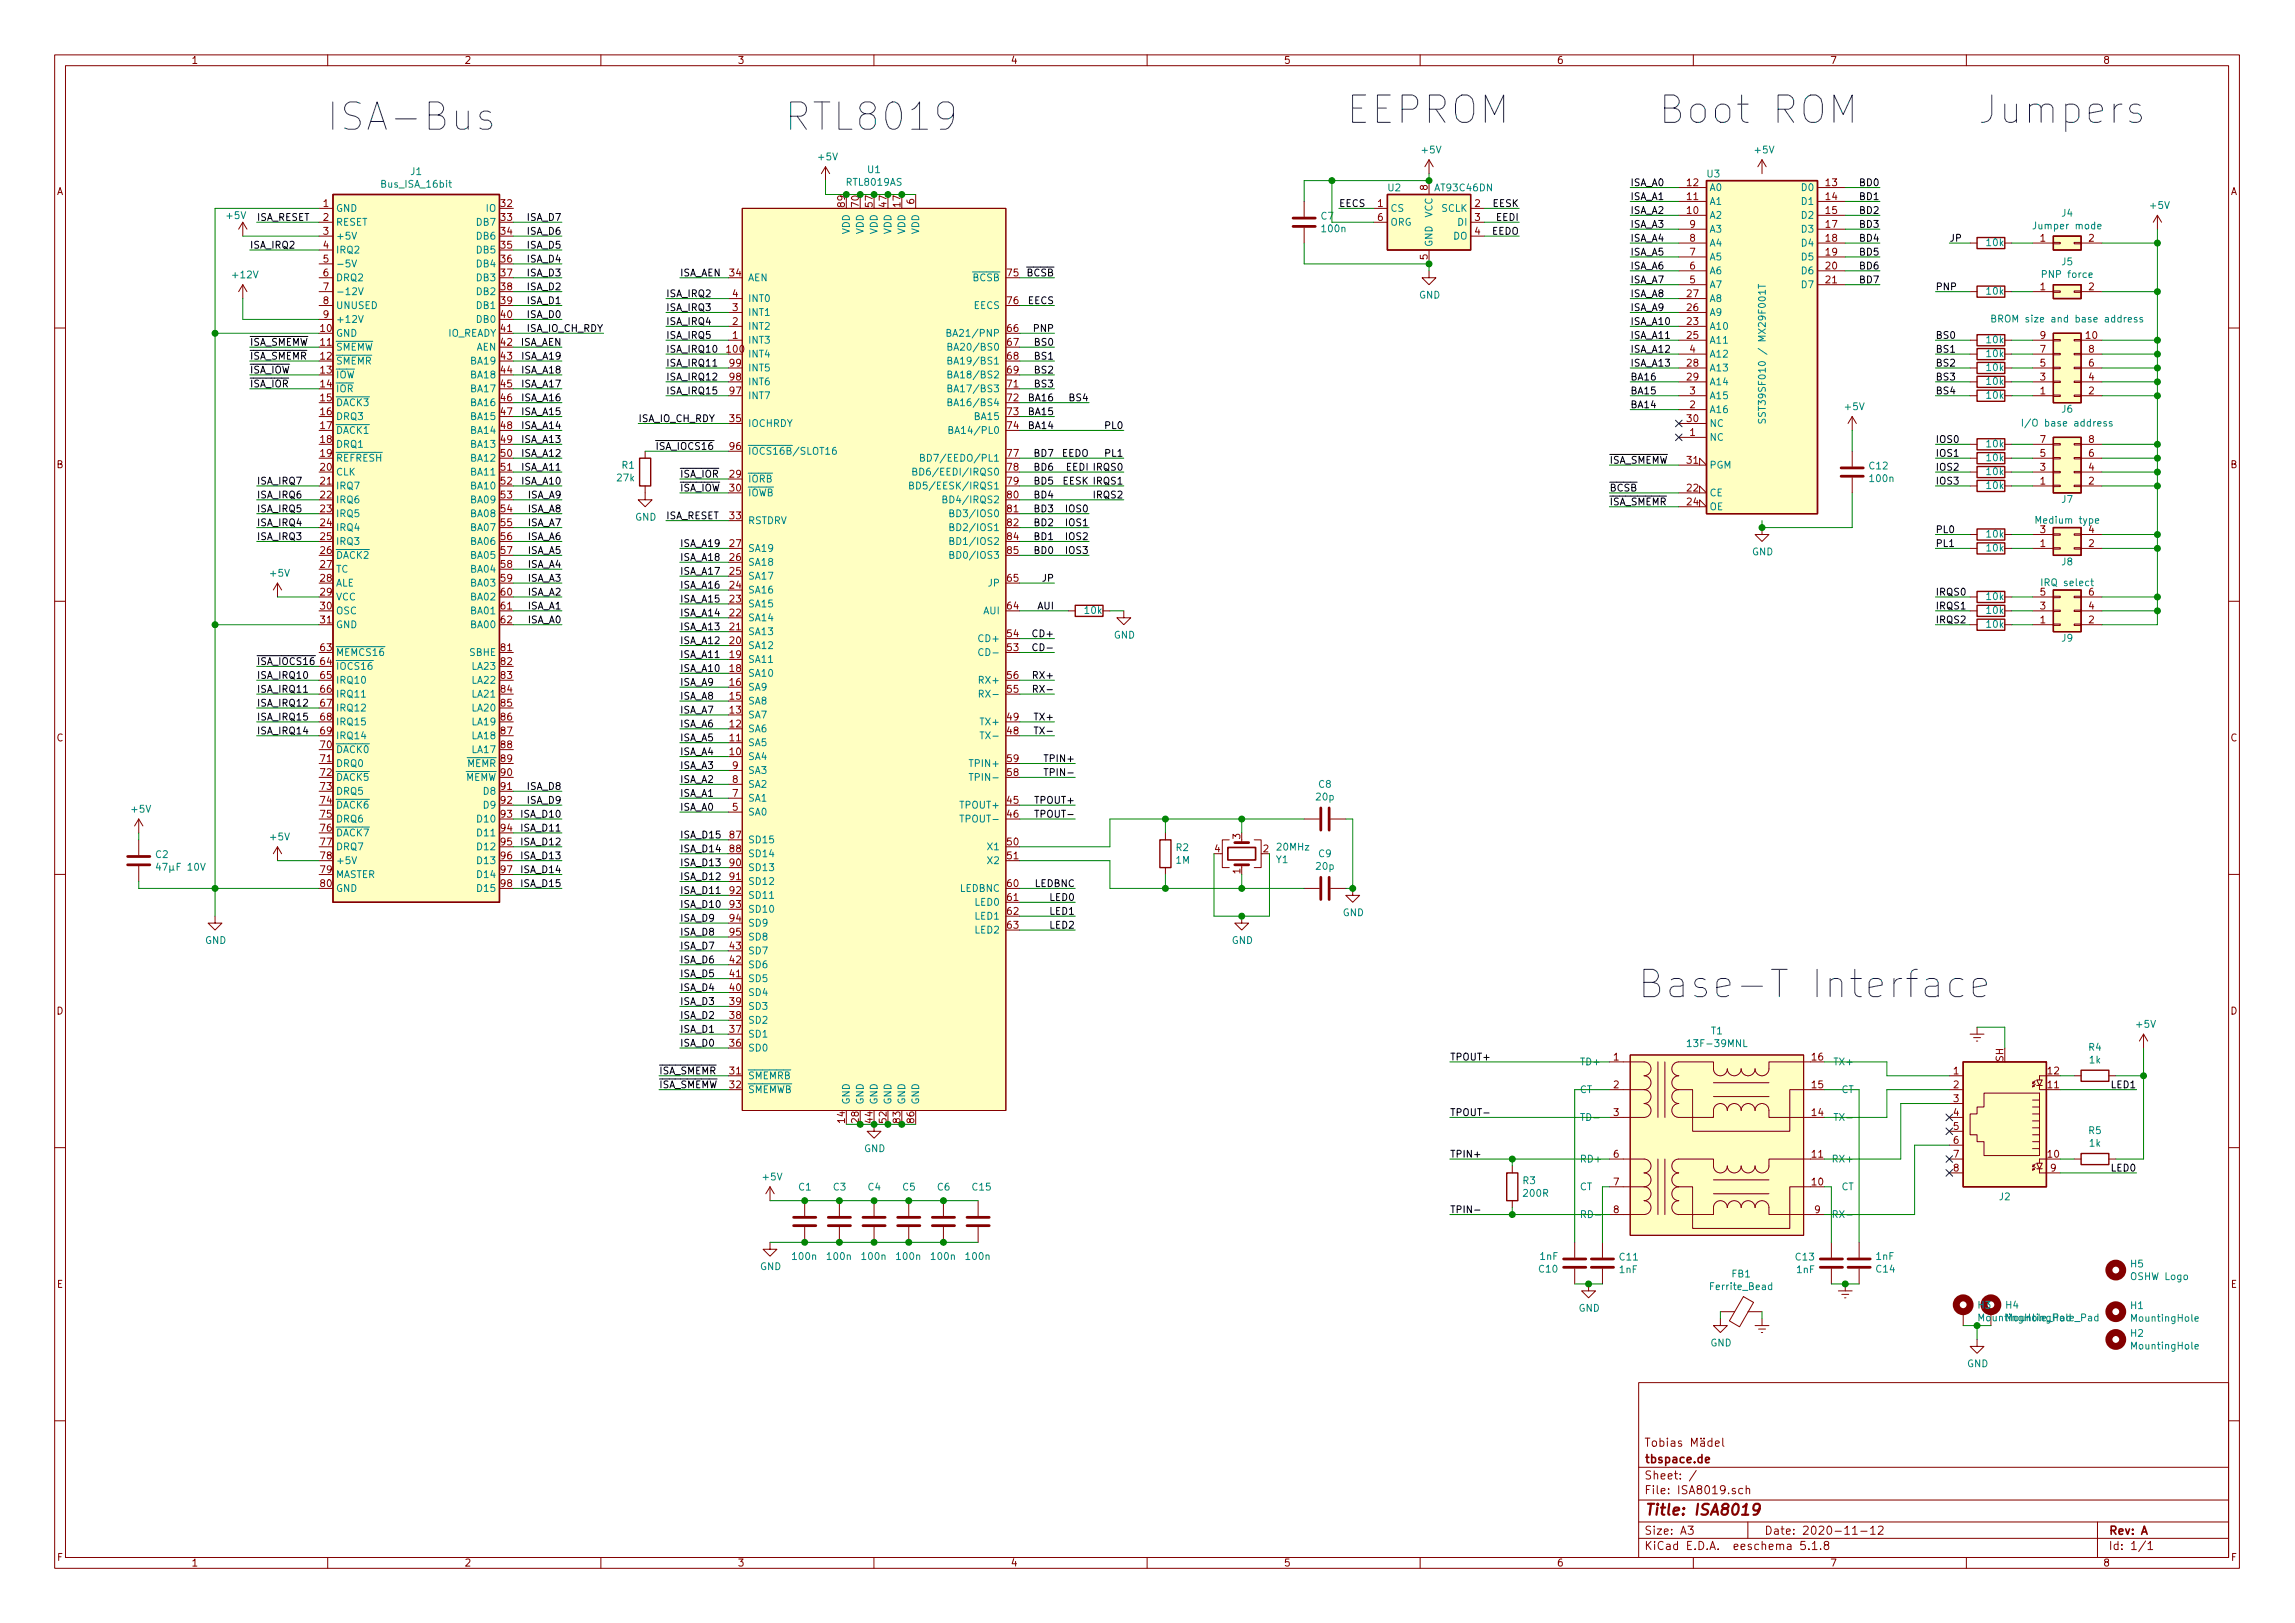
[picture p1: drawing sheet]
<svg xmlns="http://www.w3.org/2000/svg" width="420mm" height="297mm" viewBox="0 0 420 297" stroke-linecap="round" stroke-linejoin="round" font-family="sans-serif">
<defs><g id="words">
<g font-size="7" fill="#0000c2">
<text x="59.7" y="23.9">ISA-Bus</text>
<text x="143.5" y="23.9">RTL8019</text>
<text x="246.4" y="22.6">EEPROM</text>
<text x="303.5" y="22.6">Boot ROM</text>
<text x="361.9" y="22.6">Jumpers</text>
<text x="299.7" y="182.7">Base-T Interface</text>
</g>
<text font-size="2.8" fill="#840000" x="301" y="277.3">Title: ISA8019</text>
<g font-size="2.1" fill="#840000">
<text x="301" y="267.8">tbspace.de</text>
<text x="301" y="264.8">Tobias Mädel</text>
<text x="301" y="273.5">File: ISA8019.sch</text>
<text x="301" y="270.8">Sheet: /</text>
<text x="301" y="280.9">Size: A3</text>
<text x="323" y="280.9">Date: 2020-11-12</text>
<text x="386" y="280.9">Rev: A</text>
<text x="301" y="283.7">KiCad E.D.A. eeschema 5.1.8</text>
<text x="386" y="283.7">Id: 1/1</text>
</g>
<g font-size="1.8" fill="#840000">
<text x="35" y="11.7">1</text>
<text x="85" y="11.7">2</text>
<text x="135" y="11.7">3</text>
<text x="185" y="11.7">4</text>
<text x="235" y="11.7">5</text>
<text x="285" y="11.7">6</text>
<text x="335" y="11.7">7</text>
<text x="385" y="11.7">8</text>
<text x="10.4" y="35.7">A</text>
<text x="261.4" y="34.8" transform="rotate(-90 261.4 34.8)">8</text>
<text x="308.9" y="34.1">12</text>
<text x="334.3" y="34.1">13</text>
<text x="408.4" y="35.7">A</text>
<text x="59.2" y="37.9">1</text>
<text x="59.2" y="40.4">2</text>
<text x="91.7" y="37.9">32</text>
<text x="91.7" y="40.4">33</text>
<text x="154.7" y="37.8" transform="rotate(-90 154.7 37.8)">89</text>
<text x="157.2" y="37.8" transform="rotate(-90 157.2 37.8)">70</text>
<text x="159.8" y="37.8" transform="rotate(-90 159.8 37.8)">57</text>
<text x="162.3" y="37.8" transform="rotate(-90 162.3 37.8)">47</text>
<text x="164.8" y="37.8" transform="rotate(-90 164.8 37.8)">17</text>
<text x="167.4" y="37.3" transform="rotate(-90 167.4 37.3)">6</text>
<text x="252.2" y="37.9">1</text>
<text x="252.2" y="40.4">6</text>
<text x="270" y="37.9">2</text>
<text x="270" y="40.4">3</text>
<text x="308.9" y="39.2">10</text>
<text x="308.9" y="36.6">11</text>
<text x="309.4" y="41.7">9</text>
<text x="334.3" y="36.6">14</text>
<text x="334.3" y="39.2">15</text>
<text x="334.3" y="41.7">17</text>
<text x="59.2" y="43">3</text>
<text x="59.2" y="45.5">4</text>
<text x="91.7" y="43">34</text>
<text x="91.7" y="45.5">35</text>
<text x="261.4" y="47.5" transform="rotate(-90 261.4 47.5)">5</text>
<text x="270" y="43">4</text>
<text x="309.4" y="46.8">7</text>
<text x="309.4" y="44.2">8</text>
<text x="334.3" y="44.2">18</text>
<text x="334.3" y="46.8">19</text>
<text x="373.5" y="44.2">1</text>
<text x="382.4" y="44.2">2</text>
<text x="59.2" y="48">5</text>
<text x="59.2" y="50.6">6</text>
<text x="59.2" y="53.1">7</text>
<text x="91.7" y="48">36</text>
<text x="91.7" y="50.6">37</text>
<text x="91.7" y="53.1">38</text>
<text x="133.7" y="50.6">34</text>
<text x="184.5" y="50.6">75</text>
<text x="309.4" y="51.9">5</text>
<text x="309.4" y="49.3">6</text>
<text x="334.3" y="49.3">20</text>
<text x="334.3" y="51.9">21</text>
<text x="373.5" y="53.1">1</text>
<text x="382.4" y="53.1">2</text>
<text x="59.2" y="55.7">8</text>
<text x="59.2" y="58.2">9</text>
<text x="91.7" y="55.7">39</text>
<text x="91.7" y="58.2">40</text>
<text x="134.1" y="59.5">2</text>
<text x="134.1" y="56.9">3</text>
<text x="134.1" y="54.4">4</text>
<text x="184.5" y="55.7">76</text>
<text x="308.9" y="59.5">23</text>
<text x="308.9" y="56.9">26</text>
<text x="308.9" y="54.4">27</text>
<text x="58.7" y="60.7">10</text>
<text x="58.7" y="63.3">11</text>
<text x="58.7" y="65.8">12</text>
<text x="91.7" y="60.7">41</text>
<text x="91.7" y="63.3">42</text>
<text x="91.7" y="65.8">43</text>
<text x="133.1" y="64.6">100</text>
<text x="134.1" y="62">1</text>
<text x="184.5" y="60.7">66</text>
<text x="184.5" y="63.3">67</text>
<text x="184.5" y="65.8">68</text>
<text x="308.9" y="62">25</text>
<text x="309.4" y="64.6">4</text>
<text x="373.5" y="64.6">7</text>
<text x="373.5" y="62">9</text>
<text x="381.9" y="62">10</text>
<text x="382.4" y="64.6">8</text>
<text x="58.7" y="68.4">13</text>
<text x="58.7" y="70.9">14</text>
<text x="91.7" y="68.4">44</text>
<text x="91.7" y="70.9">45</text>
<text x="133.7" y="69.6">98</text>
<text x="133.7" y="67.1">99</text>
<text x="184.5" y="68.4">69</text>
<text x="184.5" y="70.9">71</text>
<text x="308.9" y="67.1">28</text>
<text x="308.9" y="69.6">29</text>
<text x="373.5" y="69.6">3</text>
<text x="373.5" y="67.1">5</text>
<text x="382.4" y="69.6">4</text>
<text x="382.4" y="67.1">6</text>
<text x="58.7" y="73.4">15</text>
<text x="58.7" y="76">16</text>
<text x="91.7" y="73.4">46</text>
<text x="91.7" y="76">47</text>
<text x="133.7" y="77.3">35</text>
<text x="133.7" y="72.2">97</text>
<text x="184.5" y="73.4">72</text>
<text x="184.5" y="76">73</text>
<text x="308.9" y="77.3">30</text>
<text x="309.4" y="74.7">2</text>
<text x="309.4" y="72.2">3</text>
<text x="373.5" y="72.2">1</text>
<text x="382.4" y="72.2">2</text>
<text x="58.7" y="78.5">17</text>
<text x="58.7" y="81.1">18</text>
<text x="58.7" y="83.6">19</text>
<text x="91.7" y="78.5">48</text>
<text x="91.7" y="81.1">49</text>
<text x="91.7" y="83.6">50</text>
<text x="133.7" y="82.3">96</text>
<text x="184.5" y="78.5">74</text>
<text x="184.5" y="83.6">77</text>
<text x="309.4" y="79.8">1</text>
<text x="373.5" y="83.6">5</text>
<text x="373.5" y="81.1">7</text>
<text x="382.4" y="83.6">6</text>
<text x="382.4" y="81.1">8</text>
<text x="10.4" y="85.7">B</text>
<text x="58.7" y="86.1">20</text>
<text x="58.7" y="88.7">21</text>
<text x="91.7" y="86.1">51</text>
<text x="91.7" y="88.7">52</text>
<text x="133.7" y="87.4">29</text>
<text x="133.7" y="90">30</text>
<text x="184.5" y="86.1">78</text>
<text x="184.5" y="88.7">79</text>
<text x="308.9" y="90">22</text>
<text x="308.9" y="84.9">31</text>
<text x="373.5" y="88.7">1</text>
<text x="373.5" y="86.1">3</text>
<text x="382.4" y="88.7">2</text>
<text x="382.4" y="86.1">4</text>
<text x="408.4" y="85.7">B</text>
<text x="58.7" y="91.2">22</text>
<text x="58.7" y="93.8">23</text>
<text x="91.7" y="91.2">53</text>
<text x="91.7" y="93.8">54</text>
<text x="133.7" y="95">33</text>
<text x="184.5" y="91.2">80</text>
<text x="184.5" y="93.8">81</text>
<text x="308.9" y="92.5">24</text>
<text x="58.7" y="96.3">24</text>
<text x="58.7" y="98.8">25</text>
<text x="58.7" y="101.4">26</text>
<text x="91.7" y="96.3">55</text>
<text x="91.7" y="98.8">56</text>
<text x="91.7" y="101.4">57</text>
<text x="133.7" y="100.1">27</text>
<text x="184.5" y="96.3">82</text>
<text x="184.5" y="98.8">84</text>
<text x="184.5" y="101.4">85</text>
<text x="373.5" y="100.1">1</text>
<text x="373.5" y="97.6">3</text>
<text x="382.4" y="100.1">2</text>
<text x="382.4" y="97.6">4</text>
<text x="58.7" y="103.9">27</text>
<text x="58.7" y="106.5">28</text>
<text x="91.7" y="103.9">58</text>
<text x="91.7" y="106.5">59</text>
<text x="133.7" y="107.7">24</text>
<text x="133.7" y="105.2">25</text>
<text x="133.7" y="102.7">26</text>
<text x="184.5" y="106.5">65</text>
<text x="58.7" y="109">29</text>
<text x="58.7" y="111.5">30</text>
<text x="91.7" y="109">60</text>
<text x="91.7" y="111.5">61</text>
<text x="133.7" y="112.8">22</text>
<text x="133.7" y="110.3">23</text>
<text x="184.5" y="111.5">64</text>
<text x="373.5" y="111.5">3</text>
<text x="373.5" y="109">5</text>
<text x="382.4" y="111.5">4</text>
<text x="382.4" y="109">6</text>
<text x="58.7" y="114.1">31</text>
<text x="58.7" y="119.2">63</text>
<text x="91.7" y="114.1">62</text>
<text x="91.7" y="119.2">81</text>
<text x="133.7" y="117.9">20</text>
<text x="133.7" y="115.4">21</text>
<text x="184.5" y="119.2">53</text>
<text x="184.5" y="116.6">54</text>
<text x="373.5" y="114.1">1</text>
<text x="382.4" y="114.1">2</text>
<text x="58.7" y="121.7">64</text>
<text x="58.7" y="124.2">65</text>
<text x="91.7" y="121.7">82</text>
<text x="91.7" y="124.2">83</text>
<text x="133.7" y="125.5">16</text>
<text x="133.7" y="123">18</text>
<text x="133.7" y="120.4">19</text>
<text x="184.5" y="124.2">56</text>
<text x="58.7" y="126.8">66</text>
<text x="58.7" y="129.3">67</text>
<text x="58.7" y="131.9">68</text>
<text x="91.7" y="126.8">84</text>
<text x="91.7" y="129.3">85</text>
<text x="91.7" y="131.9">86</text>
<text x="133.7" y="130.6">13</text>
<text x="133.7" y="128.1">15</text>
<text x="184.5" y="131.9">49</text>
<text x="184.5" y="126.8">55</text>
<text x="10.4" y="135.7">C</text>
<text x="58.7" y="134.4">69</text>
<text x="58.7" y="136.9">70</text>
<text x="91.7" y="134.4">87</text>
<text x="91.7" y="136.9">88</text>
<text x="133.7" y="135.7">11</text>
<text x="133.7" y="133.1">12</text>
<text x="184.5" y="134.4">48</text>
<text x="408.4" y="135.7">C</text>
<text x="58.7" y="139.5">71</text>
<text x="58.7" y="142">72</text>
<text x="91.7" y="139.5">89</text>
<text x="91.7" y="142">90</text>
<text x="133.7" y="138.2">10</text>
<text x="134.1" y="143.3">8</text>
<text x="134.1" y="140.8">9</text>
<text x="184.5" y="142">58</text>
<text x="184.5" y="139.5">59</text>
<text x="58.7" y="144.6">73</text>
<text x="58.7" y="147.1">74</text>
<text x="58.7" y="149.6">75</text>
<text x="91.7" y="144.6">91</text>
<text x="91.7" y="147.1">92</text>
<text x="91.7" y="149.6">93</text>
<text x="134.1" y="148.4">5</text>
<text x="134.1" y="145.8">7</text>
<text x="184.5" y="147.1">45</text>
<text x="184.5" y="149.6">46</text>
<text x="58.7" y="152.2">76</text>
<text x="58.7" y="154.7">77</text>
<text x="91.7" y="152.2">94</text>
<text x="91.7" y="154.7">95</text>
<text x="133.7" y="153.5">87</text>
<text x="133.7" y="156">88</text>
<text x="184.5" y="154.7">50</text>
<text x="222.4" y="156">4</text>
<text x="227.1" y="153.6" transform="rotate(-90 227.1 153.6)">3</text>
<text x="231.3" y="156">2</text>
<text x="58.7" y="157.3">78</text>
<text x="58.7" y="159.8">79</text>
<text x="91.7" y="157.3">96</text>
<text x="91.7" y="159.8">97</text>
<text x="133.7" y="158.5">90</text>
<text x="133.7" y="161.1">91</text>
<text x="184.5" y="157.3">51</text>
<text x="227.1" y="159.9" transform="rotate(-90 227.1 159.9)">1</text>
<text x="58.7" y="162.3">80</text>
<text x="91.7" y="162.3">98</text>
<text x="133.7" y="163.6">92</text>
<text x="133.7" y="166.2">93</text>
<text x="184.5" y="162.3">60</text>
<text x="184.5" y="164.9">61</text>
<text x="184.5" y="167.4">62</text>
<text x="133.7" y="173.8">43</text>
<text x="133.7" y="168.7">94</text>
<text x="133.7" y="171.2">95</text>
<text x="184.5" y="170">63</text>
<text x="133.7" y="178.9">41</text>
<text x="133.7" y="176.3">42</text>
<text x="10.4" y="185.7">D</text>
<text x="133.7" y="183.9">39</text>
<text x="133.7" y="181.4">40</text>
<text x="408.4" y="185.7">D</text>
<text x="133.7" y="191.6">36</text>
<text x="133.7" y="189">37</text>
<text x="133.7" y="186.5">38</text>
<text x="133.7" y="196.6">31</text>
<text x="295.4" y="194.1">1</text>
<text x="331.8" y="194.1">16</text>
<text x="357.7" y="196.6">1</text>
<text x="366.8" y="194.3" transform="rotate(-90 366.8 194.3)">SH</text>
<text x="375" y="196.6">12</text>
<text x="133.7" y="199.2">32</text>
<text x="295.4" y="199.2">2</text>
<text x="331.8" y="199.2">15</text>
<text x="357.7" y="199.2">2</text>
<text x="357.7" y="201.7">3</text>
<text x="375" y="199.2">11</text>
<text x="154.7" y="205.5" transform="rotate(-90 154.7 205.5)">14</text>
<text x="157.2" y="205.5" transform="rotate(-90 157.2 205.5)">28</text>
<text x="159.8" y="205.5" transform="rotate(-90 159.8 205.5)">44</text>
<text x="162.3" y="205.5" transform="rotate(-90 162.3 205.5)">52</text>
<text x="164.8" y="205.5" transform="rotate(-90 164.8 205.5)">83</text>
<text x="167.4" y="205.5" transform="rotate(-90 167.4 205.5)">86</text>
<text x="295.4" y="204.3">3</text>
<text x="331.8" y="204.3">14</text>
<text x="357.7" y="204.3">4</text>
<text x="357.7" y="206.8">5</text>
<text x="357.7" y="209.3">6</text>
<text x="295.4" y="211.9">6</text>
<text x="331.8" y="211.9">11</text>
<text x="357.7" y="211.9">7</text>
<text x="357.7" y="214.4">8</text>
<text x="375" y="211.9">10</text>
<text x="375.4" y="214.4">9</text>
<text x="295.4" y="217">7</text>
<text x="331.8" y="217">10</text>
<text x="295.4" y="222">8</text>
<text x="332.3" y="222">9</text>
<text x="10.4" y="235.7">E</text>
<text x="408.4" y="235.7">E</text>
<text x="10.5" y="285.7">F</text>
<text x="35" y="286.7">1</text>
<text x="85" y="286.7">2</text>
<text x="135" y="286.7">3</text>
<text x="185" y="286.7">4</text>
<text x="235" y="286.7">5</text>
<text x="285" y="286.7">6</text>
<text x="335" y="286.7">7</text>
<text x="385" y="286.7">8</text>
<text x="408.5" y="285.7">F</text>
</g>
<g font-size="1.8" fill="#008484">
<text x="149.9" y="29.3">+5V</text>
<text x="260.4" y="28.1">+5V</text>
<text x="321.4" y="28.1">+5V</text>
<text x="70" y="34.4">Bus_ISA_16bit</text>
<text x="75.2" y="32">J1</text>
<text x="155.1" y="34">RTL8019AS</text>
<text x="158.9" y="31.7">U1</text>
<text x="254.2" y="35">U2</text>
<text x="262.9" y="35">AT93C46DN</text>
<text x="312.6" y="32.5">U3</text>
<text x="312.9" y="35">A0</text>
<text x="330" y="35">D0</text>
<text x="41.6" y="40.1">+5V</text>
<text x="61.5" y="38.8">GND</text>
<text x="61.5" y="41.3">RESET</text>
<text x="87.4" y="41.3">DB7</text>
<text x="89.1" y="38.8">IO</text>
<text x="241.9" y="40.2">C7</text>
<text x="254.5" y="38.8">CS</text>
<text x="254.5" y="41.3">ORG</text>
<text x="262.3" y="39.8" transform="rotate(-90 262.3 39.8)">VCC</text>
<text x="263.9" y="38.8">SCLK</text>
<text x="267" y="41.3">DI</text>
<text x="312.9" y="40">A2</text>
<text x="312.9" y="37.5">A1</text>
<text x="330" y="37.5">D1</text>
<text x="330" y="40">D2</text>
<text x="372.7" y="42">Jumper mode</text>
<text x="377.5" y="39.7">J4</text>
<text x="393.8" y="38.2">+5V</text>
<text x="61.5" y="43.9">+5V</text>
<text x="61.5" y="46.4">IRQ2</text>
<text x="87.4" y="43.9">DB6</text>
<text x="87.4" y="46.4">DB5</text>
<text x="155.6" y="42.9" transform="rotate(-90 155.6 42.9)">VDD</text>
<text x="158.1" y="42.9" transform="rotate(-90 158.1 42.9)">VDD</text>
<text x="160.7" y="42.9" transform="rotate(-90 160.7 42.9)">VDD</text>
<text x="163.2" y="42.9" transform="rotate(-90 163.2 42.9)">VDD</text>
<text x="165.7" y="42.9" transform="rotate(-90 165.7 42.9)">VDD</text>
<text x="168.3" y="42.9" transform="rotate(-90 168.3 42.9)">VDD</text>
<text x="242.1" y="42.5">100n</text>
<text x="262.3" y="45.2" transform="rotate(-90 262.3 45.2)">GND</text>
<text x="266.1" y="43.9">DO</text>
<text x="312.9" y="47.7">A5</text>
<text x="312.9" y="45.1">A4</text>
<text x="312.9" y="42.6">A3</text>
<text x="330" y="42.6">D3</text>
<text x="330" y="45.1">D4</text>
<text x="330" y="47.7">D5</text>
<text x="363.8" y="45">10k</text>
<text x="42.7" y="50.9">+12V</text>
<text x="61.5" y="48.9">-5V</text>
<text x="61.5" y="51.5">DRQ2</text>
<text x="87.4" y="48.9">DB4</text>
<text x="87.4" y="51.5">DB3</text>
<text x="136.9" y="51.5">AEN</text>
<text x="178.1" y="51.5">BCSB</text>
<text x="312.9" y="52.7">A7</text>
<text x="312.9" y="50.2">A6</text>
<text x="330" y="50.2">D6</text>
<text x="330" y="52.7">D7</text>
<text x="363.8" y="53.9">10k</text>
<text x="374.2" y="50.9">PNP force</text>
<text x="377.5" y="48.6">J5</text>
<text x="61.5" y="54">-12V</text>
<text x="61.5" y="56.6">UNUSED</text>
<text x="61.5" y="59.1">+12V</text>
<text x="87.4" y="54">DB2</text>
<text x="87.4" y="56.6">DB1</text>
<text x="87.4" y="59.1">DB0</text>
<text x="136.9" y="57.8">INT1</text>
<text x="136.9" y="55.3">INT0</text>
<text x="178.3" y="56.6">EECS</text>
<text x="259.8" y="54.6">GND</text>
<text x="312.9" y="57.8">A9</text>
<text x="312.9" y="55.3">A8</text>
<text x="366.1" y="59">BROM size and base address</text>
<text x="61.5" y="61.6">GND</text>
<text x="61.5" y="64.2">SMEMW</text>
<text x="81.9" y="61.6">IO_READY</text>
<text x="87.2" y="64.2">AEN</text>
<text x="136.9" y="62.9">INT3</text>
<text x="136.9" y="65.4">INT4</text>
<text x="136.9" y="60.4">INT2</text>
<text x="174.5" y="61.6">BA21/PNP</text>
<text x="174.7" y="64.2">BA20/BS0</text>
<text x="312.9" y="60.4">A10</text>
<text x="312.9" y="62.9">A11</text>
<text x="312.9" y="65.4">A12</text>
<text x="363.8" y="62.8">10k</text>
<text x="363.8" y="65.4">10k</text>
<text x="61.5" y="66.7">SMEMR</text>
<text x="61.5" y="69.3">IOW</text>
<text x="61.5" y="71.8">IOR</text>
<text x="86.4" y="66.7">BA19</text>
<text x="86.4" y="69.3">BA18</text>
<text x="86.4" y="71.8">BA17</text>
<text x="136.9" y="70.5">INT6</text>
<text x="136.9" y="68">INT5</text>
<text x="174.7" y="66.7">BA19/BS1</text>
<text x="174.7" y="69.3">BA18/BS2</text>
<text x="174.7" y="71.8">BA17/BS3</text>
<text x="312.9" y="68">A13</text>
<text x="312.9" y="70.5">A14</text>
<text x="363.8" y="67.9">10k</text>
<text x="363.8" y="70.4">10k</text>
<text x="61.5" y="74.3">DACK3</text>
<text x="61.5" y="76.9">DRQ3</text>
<text x="86.4" y="74.3">BA16</text>
<text x="86.4" y="76.9">BA15</text>
<text x="136.9" y="73.1">INT7</text>
<text x="174.7" y="74.3">BA16/BS4</text>
<text x="178.6" y="76.9">BA15</text>
<text x="312.9" y="75.6">A16</text>
<text x="312.9" y="73.1">A15</text>
<text x="323.3" y="75.7" transform="rotate(-90 323.3 75.7)">SST39SF010 / MX29F001T</text>
<text x="337.9" y="75.1">+5V</text>
<text x="363.8" y="73">10k</text>
<text x="377.5" y="75.5">J6</text>
<text x="61.5" y="79.4">DACK1</text>
<text x="61.5" y="82">DRQ1</text>
<text x="86.4" y="79.4">BA14</text>
<text x="86.4" y="82">BA13</text>
<text x="136.9" y="78.1">IOCHRDY</text>
<text x="136.9" y="83.2">IOCS16B/SLOT16</text>
<text x="174.9" y="79.4">BA14/PL0</text>
<text x="312.9" y="80.7">NC</text>
<text x="312.9" y="78.1">NC</text>
<text x="363.8" y="81.9">10k</text>
<text x="371.4" y="78.1">I/O base address</text>
<text x="61.5" y="84.5">REFRESH</text>
<text x="61.5" y="87">CLK</text>
<text x="61.5" y="89.6">IRQ7</text>
<text x="86.4" y="84.5">BA12</text>
<text x="86.4" y="87">BA11</text>
<text x="86.4" y="89.6">BA10</text>
<text x="113.1" y="88.1">27k</text>
<text x="113.9" y="85.8">R1</text>
<text x="136.9" y="88.3">IORB</text>
<text x="168.5" y="89.6">BD5/EESK/IRQS1</text>
<text x="169.2" y="87">BD6/EEDI/IRQS0</text>
<text x="170.4" y="84.5">BD7/EEDO/PL1</text>
<text x="312.9" y="85.8">PGM</text>
<text x="342.3" y="85.9">C12</text>
<text x="342.5" y="88.2">100n</text>
<text x="363.8" y="84.4">10k</text>
<text x="363.8" y="87">10k</text>
<text x="363.8" y="89.5">10k</text>
<text x="61.5" y="92.1">IRQ6</text>
<text x="61.5" y="94.7">IRQ5</text>
<text x="86.4" y="92.1">BA09</text>
<text x="86.4" y="94.7">BA08</text>
<text x="116.3" y="95.3">GND</text>
<text x="136.9" y="90.8">IOWB</text>
<text x="136.9" y="95.9">RSTDRV</text>
<text x="173.8" y="92.1">BD4/IRQS2</text>
<text x="175.1" y="94.7">BD3/IOS0</text>
<text x="312.9" y="90.8">CE</text>
<text x="312.9" y="93.4">OE</text>
<text x="373" y="95.8">Medium type</text>
<text x="377.5" y="92">J7</text>
<text x="61.5" y="97.2">IRQ4</text>
<text x="61.5" y="99.7">IRQ3</text>
<text x="86.4" y="97.2">BA07</text>
<text x="86.4" y="99.7">BA06</text>
<text x="136.9" y="101">SA19</text>
<text x="175.1" y="97.2">BD2/IOS1</text>
<text x="175.1" y="99.7">BD1/IOS2</text>
<text x="320.8" y="101.6">GND</text>
<text x="363.8" y="98.4">10k</text>
<text x="363.8" y="100.9">10k</text>
<text x="49.6" y="105.5">+5V</text>
<text x="61.5" y="102.3">DACK2</text>
<text x="61.5" y="104.8">TC</text>
<text x="61.5" y="107.4">ALE</text>
<text x="86.4" y="102.3">BA05</text>
<text x="86.4" y="104.8">BA04</text>
<text x="86.4" y="107.4">BA03</text>
<text x="136.9" y="106.1">SA17</text>
<text x="136.9" y="103.5">SA18</text>
<text x="175.1" y="102.3">BD0/IOS3</text>
<text x="181" y="107.4">JP</text>
<text x="374.1" y="107.3">IRQ select</text>
<text x="377.5" y="103.5">J8</text>
<text x="61.5" y="109.9">VCC</text>
<text x="61.5" y="112.4">OSC</text>
<text x="86.4" y="109.9">BA02</text>
<text x="86.4" y="112.4">BA01</text>
<text x="136.9" y="113.7">SA14</text>
<text x="136.9" y="111.2">SA15</text>
<text x="136.9" y="108.6">SA16</text>
<text x="180.1" y="112.4">AUI</text>
<text x="198.7" y="112.4">10k</text>
<text x="363.8" y="112.4">10k</text>
<text x="363.8" y="109.8">10k</text>
<text x="61.5" y="115">GND</text>
<text x="86.4" y="115">BA00</text>
<text x="136.9" y="118.8">SA12</text>
<text x="136.9" y="116.2">SA13</text>
<text x="179.6" y="117.5">CD+</text>
<text x="203.9" y="116.9">GND</text>
<text x="363.8" y="114.9">10k</text>
<text x="377.5" y="117.4">J9</text>
<text x="61.5" y="120.1">MEMCS16</text>
<text x="61.5" y="122.6">IOCS16</text>
<text x="61.5" y="125.1">IRQ10</text>
<text x="86" y="120.1">SBHE</text>
<text x="86.6" y="122.6">LA23</text>
<text x="86.6" y="125.1">LA22</text>
<text x="136.9" y="123.9">SA10</text>
<text x="136.9" y="121.3">SA11</text>
<text x="179.7" y="125.1">RX+</text>
<text x="180" y="120.1">CD-</text>
<text x="61.5" y="127.7">IRQ11</text>
<text x="61.5" y="130.2">IRQ12</text>
<text x="86.6" y="127.7">LA21</text>
<text x="86.6" y="130.2">LA20</text>
<text x="136.9" y="131.5">SA7</text>
<text x="136.9" y="128.9">SA8</text>
<text x="136.9" y="126.4">SA9</text>
<text x="180.1" y="127.7">RX-</text>
<text x="61.5" y="132.8">IRQ15</text>
<text x="61.5" y="135.3">IRQ14</text>
<text x="61.5" y="137.8">DACK0</text>
<text x="86.6" y="132.8">LA19</text>
<text x="86.6" y="135.3">LA18</text>
<text x="86.6" y="137.8">LA17</text>
<text x="136.9" y="136.6">SA5</text>
<text x="136.9" y="134">SA6</text>
<text x="179.8" y="132.8">TX+</text>
<text x="180.3" y="135.3">TX-</text>
<text x="61.5" y="140.4">DRQ0</text>
<text x="61.5" y="142.9">DACK5</text>
<text x="85.1" y="142.9">MEMW</text>
<text x="85.5" y="140.4">MEMR</text>
<text x="136.9" y="139.1">SA4</text>
<text x="136.9" y="141.6">SA3</text>
<text x="178.1" y="140.4">TPIN+</text>
<text x="178.5" y="142.9">TPIN-</text>
<text x="24.2" y="148.7">+5V</text>
<text x="61.5" y="145.5">DRQ5</text>
<text x="61.5" y="148">DACK6</text>
<text x="88.7" y="145.5">D8</text>
<text x="88.7" y="148">D9</text>
<text x="136.9" y="149.3">SA0</text>
<text x="136.9" y="146.7">SA1</text>
<text x="136.9" y="144.2">SA2</text>
<text x="176.1" y="148">TPOUT+</text>
<text x="241" y="146.5">20p</text>
<text x="241.5" y="144.2">C8</text>
<text x="49.6" y="153.8">+5V</text>
<text x="61.5" y="150.5">DRQ6</text>
<text x="61.5" y="153.1">DACK7</text>
<text x="61.5" y="155.6">DRQ7</text>
<text x="87.7" y="150.5">D10</text>
<text x="87.7" y="153.1">D11</text>
<text x="87.7" y="155.6">D12</text>
<text x="136.9" y="154.3">SD15</text>
<text x="176.6" y="150.5">TPOUT-</text>
<text x="181" y="155.6">X1</text>
<text x="215.3" y="155.8">R2</text>
<text x="233.9" y="155.7">20MHz</text>
<text x="28.5" y="157">C2</text>
<text x="29.2" y="159.3">47µF 10V</text>
<text x="61.5" y="158.2">+5V</text>
<text x="61.5" y="160.7">MASTER</text>
<text x="87.7" y="158.2">D13</text>
<text x="87.7" y="160.7">D14</text>
<text x="136.9" y="156.9">SD14</text>
<text x="136.9" y="159.4">SD13</text>
<text x="136.9" y="162">SD12</text>
<text x="181" y="158.2">X2</text>
<text x="215.3" y="158.1">1M</text>
<text x="233.7" y="158">Y1</text>
<text x="241" y="159.2">20p</text>
<text x="241.5" y="156.9">C9</text>
<text x="61.5" y="163.2">GND</text>
<text x="87.7" y="163.2">D15</text>
<text x="136.9" y="164.5">SD11</text>
<text x="136.9" y="167">SD10</text>
<text x="175.8" y="163.2">LEDBNC</text>
<text x="178.6" y="165.8">LED0</text>
<text x="245.8" y="167.7">GND</text>
<text x="37.5" y="172.8">GND</text>
<text x="136.9" y="169.6">SD9</text>
<text x="136.9" y="172.1">SD8</text>
<text x="178.6" y="168.3">LED1</text>
<text x="178.6" y="170.9">LED2</text>
<text x="225.5" y="172.8">GND</text>
<text x="136.9" y="179.7">SD5</text>
<text x="136.9" y="177.2">SD6</text>
<text x="136.9" y="174.7">SD7</text>
<text x="136.9" y="184.8">SD3</text>
<text x="136.9" y="182.3">SD4</text>
<text x="136.9" y="189.9">SD1</text>
<text x="136.9" y="187.4">SD2</text>
<text x="309.6" y="191.6">13F-39MNL</text>
<text x="313.3" y="189.3">T1</text>
<text x="391.2" y="188.1">+5V</text>
<text x="136.9" y="197.5">SMEMRB</text>
<text x="136.9" y="192.4">SD0</text>
<text x="289.2" y="195">TD+</text>
<text x="336.2" y="195">TX+</text>
<text x="382.4" y="192.3">R4</text>
<text x="382.6" y="194.6">1k</text>
<text x="136.9" y="200.1">SMEMWB</text>
<text x="155.6" y="202.2" transform="rotate(-90 155.6 202.2)">GND</text>
<text x="158.1" y="202.2" transform="rotate(-90 158.1 202.2)">GND</text>
<text x="160.7" y="202.2" transform="rotate(-90 160.7 202.2)">GND</text>
<text x="163.2" y="202.2" transform="rotate(-90 163.2 202.2)">GND</text>
<text x="165.7" y="202.2" transform="rotate(-90 165.7 202.2)">GND</text>
<text x="168.3" y="202.2" transform="rotate(-90 168.3 202.2)">GND</text>
<text x="289.2" y="200.1">CT</text>
<text x="337.1" y="200.1">CT</text>
<text x="289.2" y="205.1">TD-</text>
<text x="336.6" y="205.1">TX-</text>
<text x="382.4" y="207.6">R5</text>
<text x="382.6" y="209.9">1k</text>
<text x="158.2" y="210.9">GND</text>
<text x="289.2" y="212.8">RD+</text>
<text x="336" y="212.8">RX+</text>
<text x="139.8" y="216">+5V</text>
<text x="146.3" y="217.9">C1</text>
<text x="152.6" y="217.9">C3</text>
<text x="159" y="217.9">C4</text>
<text x="165.3" y="217.9">C5</text>
<text x="171.7" y="217.9">C6</text>
<text x="178.1" y="217.9">C15</text>
<text x="278.8" y="216.7">R3</text>
<text x="279" y="219">200R</text>
<text x="289.2" y="217.8">CT</text>
<text x="337.1" y="217.8">CT</text>
<text x="366.1" y="219.7">J2</text>
<text x="289.2" y="222.9">RD-</text>
<text x="336.4" y="222.9">RX-</text>
<text x="139.1" y="232.4">GND</text>
<text x="145.2" y="230.6">100n</text>
<text x="151.6" y="230.6">100n</text>
<text x="157.9" y="230.6">100n</text>
<text x="164.3" y="230.6">100n</text>
<text x="170.6" y="230.6">100n</text>
<text x="177" y="230.6">100n</text>
<text x="281.8" y="232.9">C10</text>
<text x="282" y="230.6">1nF</text>
<text x="296.5" y="233">1nF</text>
<text x="296.6" y="230.7">C11</text>
<text x="317.1" y="233.8">FB1</text>
<text x="328.8" y="230.7">C13</text>
<text x="329" y="233">1nF</text>
<text x="343.5" y="230.6">1nF</text>
<text x="343.6" y="232.9">C14</text>
<text x="390.1" y="232">H5</text>
<text x="313.4" y="236.1">Ferrite_Bead</text>
<text x="362.2" y="239.5">H3</text>
<text x="367.3" y="239.5">H4</text>
<text x="390.1" y="239.6">H1</text>
<text x="390.2" y="234.3">OSHW Logo</text>
<text x="289" y="240.1">GND</text>
<text x="367.7" y="241.8">MountingHole_Pad</text>
<text x="390.1" y="244.7">H2</text>
<text x="390.4" y="241.9">MountingHole</text>
<text x="313.1" y="246.4">GND</text>
<text x="360.1" y="250.2">GND</text>
<text x="390.4" y="247">MountingHole</text>
</g>
<g font-size="1.8">
<text x="298.4" y="34.1">ISA_A0</text>
<text x="340.6" y="34.1">BD0</text>
<text x="47" y="40.4">ISA_RESET</text>
<text x="96.7" y="40.4">ISA_D7</text>
<text x="245.1" y="37.9">EECS</text>
<text x="273.3" y="37.9">EESK</text>
<text x="274" y="40.4">EEDI</text>
<text x="298.4" y="36.6">ISA_A1</text>
<text x="298.4" y="39.2">ISA_A2</text>
<text x="298.4" y="41.7">ISA_A3</text>
<text x="340.6" y="36.6">BD1</text>
<text x="340.6" y="39.2">BD2</text>
<text x="340.6" y="41.7">BD3</text>
<text x="45.7" y="45.5">ISA_IRQ2</text>
<text x="96.7" y="43">ISA_D6</text>
<text x="96.7" y="45.5">ISA_D5</text>
<text x="273.1" y="43">EEDO</text>
<text x="298.4" y="46.8">ISA_A5</text>
<text x="298.4" y="44.2">ISA_A4</text>
<text x="340.6" y="44.2">BD4</text>
<text x="340.6" y="46.8">BD5</text>
<text x="356.9" y="44.2">JP</text>
<text x="96.7" y="53.1">ISA_D2</text>
<text x="96.7" y="48">ISA_D4</text>
<text x="96.7" y="50.6">ISA_D3</text>
<text x="124.5" y="50.6">ISA_AEN</text>
<text x="188" y="50.6">BCSB</text>
<text x="298.4" y="49.3">ISA_A6</text>
<text x="298.4" y="51.9">ISA_A7</text>
<text x="340.6" y="51.9">BD7</text>
<text x="340.6" y="49.3">BD6</text>
<text x="354.3" y="53.1">PNP</text>
<text x="96.7" y="55.7">ISA_D1</text>
<text x="96.7" y="58.2">ISA_D0</text>
<text x="121.9" y="54.4">ISA_IRQ2</text>
<text x="121.9" y="59.5">ISA_IRQ4</text>
<text x="121.9" y="56.9">ISA_IRQ3</text>
<text x="188.2" y="55.7">EECS</text>
<text x="298.4" y="59.5">ISA_A10</text>
<text x="298.4" y="56.9">ISA_A9</text>
<text x="298.4" y="54.4">ISA_A8</text>
<text x="45.7" y="63.3">ISA_SMEMW</text>
<text x="45.7" y="65.8">ISA_SMEMR</text>
<text x="95.2" y="63.3">ISA_AEN</text>
<text x="95.7" y="65.8">ISA_A19</text>
<text x="96.4" y="60.7">ISA_IO_CH_RDY</text>
<text x="121.9" y="62">ISA_IRQ5</text>
<text x="121.9" y="64.6">ISA_IRQ10</text>
<text x="189.4" y="60.7">PNP</text>
<text x="189.6" y="63.3">BS0</text>
<text x="189.6" y="65.8">BS1</text>
<text x="298.4" y="64.6">ISA_A12</text>
<text x="298.4" y="62">ISA_A11</text>
<text x="354.3" y="64.6">BS1</text>
<text x="354.3" y="62">BS0</text>
<text x="45.7" y="68.4">ISA_IOW</text>
<text x="45.7" y="70.9">ISA_IOR</text>
<text x="95.7" y="70.9">ISA_A17</text>
<text x="95.7" y="68.4">ISA_A18</text>
<text x="121.9" y="69.6">ISA_IRQ12</text>
<text x="121.9" y="67.1">ISA_IRQ11</text>
<text x="189.6" y="68.4">BS2</text>
<text x="189.6" y="70.9">BS3</text>
<text x="298.4" y="67.1">ISA_A13</text>
<text x="298.4" y="69.6">BA16</text>
<text x="354.3" y="69.6">BS3</text>
<text x="354.3" y="67.1">BS2</text>
<text x="95.7" y="73.4">ISA_A16</text>
<text x="95.7" y="76">ISA_A15</text>
<text x="116.8" y="77.3">ISA_IO_CH_RDY</text>
<text x="121.9" y="72.2">ISA_IRQ15</text>
<text x="188.5" y="76">BA15</text>
<text x="188.5" y="73.4">BA16</text>
<text x="196" y="73.4">BS4</text>
<text x="298.4" y="72.2">BA15</text>
<text x="298.4" y="74.7">BA14</text>
<text x="354.3" y="72.2">BS4</text>
<text x="95.7" y="78.5">ISA_A14</text>
<text x="95.7" y="81.1">ISA_A13</text>
<text x="95.7" y="83.6">ISA_A12</text>
<text x="120.6" y="82.3">ISA_IOCS16</text>
<text x="188.5" y="78.5">BA14</text>
<text x="189.5" y="83.6">BD7</text>
<text x="194.4" y="83.6">EEDO</text>
<text x="202.5" y="78.5">PL0</text>
<text x="202.5" y="83.6">PL1</text>
<text x="354.3" y="81.1">IOS0</text>
<text x="354.3" y="83.6">IOS1</text>
<text x="47" y="88.7">ISA_IRQ7</text>
<text x="95.7" y="86.1">ISA_A11</text>
<text x="95.7" y="88.7">ISA_A10</text>
<text x="124.5" y="87.4">ISA_IOR</text>
<text x="124.5" y="90">ISA_IOW</text>
<text x="189.5" y="86.1">BD6</text>
<text x="189.5" y="88.7">BD5</text>
<text x="194.6" y="88.7">EESK IRQS1</text>
<text x="195.2" y="86.1">EEDI IRQS0</text>
<text x="294.6" y="84.9">ISA_SMEMW</text>
<text x="294.6" y="90">BCSB</text>
<text x="354.3" y="86.1">IOS2</text>
<text x="354.3" y="88.7">IOS3</text>
<text x="47" y="93.8">ISA_IRQ5</text>
<text x="47" y="91.2">ISA_IRQ6</text>
<text x="96.7" y="93.8">ISA_A8</text>
<text x="96.7" y="91.2">ISA_A9</text>
<text x="121.9" y="95">ISA_RESET</text>
<text x="189.5" y="91.2">BD4</text>
<text x="189.5" y="93.8">BD3</text>
<text x="195.4" y="93.8">IOS0</text>
<text x="200.4" y="91.2">IRQS2</text>
<text x="294.6" y="92.5">ISA_SMEMR</text>
<text x="47" y="96.3">ISA_IRQ4</text>
<text x="47" y="98.8">ISA_IRQ3</text>
<text x="96.7" y="96.3">ISA_A7</text>
<text x="96.7" y="98.8">ISA_A6</text>
<text x="96.7" y="101.4">ISA_A5</text>
<text x="124.5" y="100.1">ISA_A19</text>
<text x="189.5" y="96.3">BD2</text>
<text x="189.5" y="98.8">BD1</text>
<text x="189.5" y="101.4">BD0</text>
<text x="195.4" y="96.3">IOS1</text>
<text x="195.4" y="98.8">IOS2</text>
<text x="195.4" y="101.4">IOS3</text>
<text x="354.3" y="97.6">PL0</text>
<text x="354.3" y="100.1">PL1</text>
<text x="96.7" y="106.5">ISA_A3</text>
<text x="96.7" y="103.9">ISA_A4</text>
<text x="124.5" y="102.7">ISA_A18</text>
<text x="124.5" y="105.2">ISA_A17</text>
<text x="124.5" y="107.7">ISA_A16</text>
<text x="190.9" y="106.5">JP</text>
<text x="96.7" y="111.5">ISA_A1</text>
<text x="96.7" y="109">ISA_A2</text>
<text x="124.5" y="110.3">ISA_A15</text>
<text x="124.5" y="112.8">ISA_A14</text>
<text x="190" y="111.5">AUI</text>
<text x="354.3" y="109">IRQS0</text>
<text x="354.3" y="111.5">IRQS1</text>
<text x="96.7" y="114.1">ISA_A0</text>
<text x="124.5" y="117.9">ISA_A12</text>
<text x="124.5" y="115.4">ISA_A13</text>
<text x="189.5" y="116.6">CD+</text>
<text x="189.9" y="119.2">CD-</text>
<text x="354.3" y="114.1">IRQS2</text>
<text x="47" y="124.2">ISA_IRQ10</text>
<text x="47" y="121.7">ISA_IOCS16</text>
<text x="124.5" y="125.5">ISA_A9</text>
<text x="124.5" y="123">ISA_A10</text>
<text x="124.5" y="120.4">ISA_A11</text>
<text x="189.6" y="124.2">RX+</text>
<text x="47" y="126.8">ISA_IRQ11</text>
<text x="47" y="129.3">ISA_IRQ12</text>
<text x="47" y="131.9">ISA_IRQ15</text>
<text x="124.5" y="130.6">ISA_A7</text>
<text x="124.5" y="128.1">ISA_A8</text>
<text x="189.7" y="131.9">TX+</text>
<text x="190" y="126.8">RX-</text>
<text x="47" y="134.4">ISA_IRQ14</text>
<text x="124.5" y="135.7">ISA_A5</text>
<text x="124.5" y="133.1">ISA_A6</text>
<text x="190.2" y="134.4">TX-</text>
<text x="124.5" y="138.2">ISA_A4</text>
<text x="124.5" y="140.8">ISA_A3</text>
<text x="124.5" y="143.3">ISA_A2</text>
<text x="191.8" y="139.5">TPIN+</text>
<text x="192.2" y="142">TPIN-</text>
<text x="95.7" y="149.6">ISA_D10</text>
<text x="96.7" y="147.1">ISA_D9</text>
<text x="96.7" y="144.6">ISA_D8</text>
<text x="124.5" y="145.8">ISA_A1</text>
<text x="124.5" y="148.4">ISA_A0</text>
<text x="189.8" y="147.1">TPOUT+</text>
<text x="190.3" y="149.6">TPOUT-</text>
<text x="95.7" y="152.2">ISA_D11</text>
<text x="95.7" y="154.7">ISA_D12</text>
<text x="124.5" y="156">ISA_D14</text>
<text x="124.5" y="153.5">ISA_D15</text>
<text x="95.7" y="159.8">ISA_D14</text>
<text x="95.7" y="157.3">ISA_D13</text>
<text x="124.5" y="161.1">ISA_D12</text>
<text x="124.5" y="158.5">ISA_D13</text>
<text x="95.7" y="162.3">ISA_D15</text>
<text x="124.5" y="166.2">ISA_D10</text>
<text x="124.5" y="163.6">ISA_D11</text>
<text x="189.5" y="162.3">LEDBNC</text>
<text x="192.3" y="164.9">LED0</text>
<text x="192.3" y="167.4">LED1</text>
<text x="124.5" y="173.8">ISA_D7</text>
<text x="124.5" y="171.2">ISA_D8</text>
<text x="124.5" y="168.7">ISA_D9</text>
<text x="192.3" y="170">LED2</text>
<text x="124.5" y="178.9">ISA_D5</text>
<text x="124.5" y="176.3">ISA_D6</text>
<text x="124.5" y="183.9">ISA_D3</text>
<text x="124.5" y="181.4">ISA_D4</text>
<text x="124.5" y="186.5">ISA_D2</text>
<text x="124.5" y="189">ISA_D1</text>
<text x="124.5" y="191.6">ISA_D0</text>
<text x="120.6" y="196.6">ISA_SMEMR</text>
<text x="265.4" y="194.1">TPOUT+</text>
<text x="120.6" y="199.2">ISA_SMEMW</text>
<text x="386.6" y="199.2">LED1</text>
<text x="265.4" y="204.3">TPOUT-</text>
<text x="265.4" y="211.9">TPIN+</text>
<text x="386.6" y="214.4">LED0</text>
<text x="265.4" y="222">TPIN-</text>
</g>
</g></defs>
<g fill="none" stroke="#840000" stroke-width=".18">
<path d="M10 10h400v277h-400zM12 12h396v273.1h-396zM60 10v2M110 10v2M160 10v2M210 10v2M260 10v2M310 10v2M360 10v2M58.4 38.1h2.6M135.9 38.1h48.2v165.1h-48.2zM151.1 30.5l-.7 1.3"/>
<path d="M151.1 30.5v2.6M151.1 30.5l.8 1.3M167.6 35.6v2.5M238.8 36.9v2.8M251.5 38.1h2.5M261.6 29.2l-.7 1.3M261.6 29.2v2.6M261.6 33.1v2.5M261.6 29.2l.8 1.3M269.2 38.1h2.6M307.3 39.4h5.1M307.3 36.9h5.1"/>
<path d="M307.3 34.3h5.1M322.6 29.2l-.8 1.3M322.6 29.2v2.6M322.6 29.2l.7 1.3M332.7 39.4h5.1M332.7 36.9h5.1M332.7 34.3h5.1M395 39.4l-.8 1.3M395 39.4v2.5M395 39.4l.7 1.3M44.4 52.1l-.7 1.3M44.4 40.7v2.5"/>
<path d="M44.4 52.1v2.5M44.4 52.1l.8 1.3M44.4 40.7l-.7 1.2M44.4 40.7l.8 1.2M58.4 53.4h2.6M58.4 40.7h2.6M58.4 43.2h2.6M58.4 45.8h2.6M58.4 48.3h2.6M58.4 50.8h2.6M58.4 55.9h2.6M58.4 58.5h2.6"/>
<path d="M133.3 59.7h2.6M133.3 57.2h2.6M133.3 54.6h2.6M238.8 41.7v2.8M251.5 40.7h2.5M261.6 49.6v1.2h1.3l-1.3 1.3-1.3-1.3h1.3M261.6 45.8v2.5M269.2 40.7h2.6M269.2 43.2h2.6M307.3 44.5h5.1M307.3 41.9h5.1M307.3 47h5.1"/>
<path d="M307.3 49.6h5.1M307.3 52.1h5.1M307.3 59.7h5.1M307.3 57.2h5.1M307.3 54.6h5.1M332.7 44.5h5.1M332.7 41.9h5.1M332.7 47h5.1M332.7 49.6h5.1M332.7 52.1h5.1M360.7 44.5h1.2M360.7 53.4h1.2"/>
<path d="M367 44.5h1.3M367 53.4h1.3M372.1 44.5h3.8M372.1 53.4h3.8M375.9 44.4h1.3v.2h-1.3zM375.9 53.2h1.3v.3h-1.3zM379.7 44.4h1.3v.2h-1.3zM379.7 53.2h1.3v.3h-1.3zM381 44.5h3.8M381 53.4h3.8M10 60h2M133.3 62.3h2.6"/>
<path d="M307.3 72.4h5.1M307.3 62.3h5.1M307.3 69.9h5.1M307.3 67.3h5.1M307.3 64.8h5.1M307.3 75h5.1M307.3 77.5h5.1M339.1 76.2l-.8 1.3M339.1 76.2v2.6M339.1 76.2l.8 1.3M360.7 72.4h1.2M360.7 62.3h1.2"/>
<path d="M360.7 69.9h1.2M360.7 67.3h1.2M360.7 64.8h1.2M367 72.4h1.3M367 62.3h1.3M367 69.9h1.3M367 67.3h1.3M367 64.8h1.3M372.1 72.4h3.8M372.1 62.3h3.8M372.1 69.9h3.8M372.1 67.3h3.8"/>
<path d="M372.1 64.8h3.8M375.9 62.1h1.3v.3h-1.3zM375.9 64.7h1.3v.2h-1.3zM375.9 69.8h1.3v.2h-1.3zM375.9 72.3h1.3v.3h-1.3zM375.9 67.2h1.3v.3h-1.3zM379.7 62.1h1.3v.3h-1.3zM379.7 64.7h1.3v.2h-1.3zM379.7 69.8h1.3v.2h-1.3zM379.7 72.3h1.3v.3h-1.3zM379.7 67.2h1.3v.3h-1.3zM381 72.4h3.8"/>
<path d="M381 62.3h3.8M381 69.9h3.8M381 67.3h3.8M381 64.8h3.8M408 60h2M118.1 88.9v2.6h1.3l-1.3 1.2-1.3-1.2h1.3M118.1 82.6v1.3M307.3 90.2h5.1l-1.3-1.3v1.3M307.3 92.7h5.1l-1.3-1.2v1.2M307.3 85.1h5.1l-1.3-1.2v1.2M307.3 80h5.1M322.6 96.6v1.2h1.2l-1.2 1.3-1.3-1.3h1.3"/>
<path d="M339.1 82.6v2.8M339.1 87.4v2.8M360.7 88.9h1.2M360.7 86.4h1.2M360.7 83.9h1.2M360.7 81.3h1.2M360.7 97.8h1.2M367 88.9h1.3M367 86.4h1.3M367 83.9h1.3M367 81.3h1.3M367 97.8h1.3"/>
<path d="M372.1 88.9h3.8M372.1 86.4h3.8M372.1 83.9h3.8M372.1 81.3h3.8M372.1 97.8h3.8M375.9 81.2h1.3v.2h-1.3zM375.9 83.7h1.3v.3h-1.3zM375.9 88.8h1.3v.3h-1.3zM375.9 86.3h1.3v.2h-1.3zM375.9 97.7h1.3v.3h-1.3zM379.7 81.2h1.3v.2h-1.3zM379.7 83.7h1.3v.3h-1.3z"/>
<path d="M379.7 88.8h1.3v.3h-1.3zM379.7 86.3h1.3v.2h-1.3zM379.7 97.7h1.3v.3h-1.3zM381 88.9h3.8M381 86.4h3.8M381 83.9h3.8M381 81.3h3.8M381 97.8h3.8M10 110h2M50.8 106.7l-.8 1.3M50.8 106.7v2.6M50.8 106.7l.8 1.3"/>
<path d="M195.6 111.8h1.2M201.9 111.8h1.3M205.7 111.8v1.3h1.3l-1.3 1.2-1.2-1.2h1.2M360.7 100.4h1.2M360.7 114.3h1.2M360.7 111.8h1.2M360.7 109.3h1.2M367 100.4h1.3M367 114.3h1.3M367 111.8h1.3M367 109.3h1.3M372.1 100.4h3.8"/>
<path d="M372.1 114.3h3.8M372.1 111.8h3.8M372.1 109.3h3.8M375.9 100.2h1.3v.3h-1.3zM375.9 109.1h1.3v.3h-1.3zM375.9 114.2h1.3v.3h-1.3zM375.9 111.7h1.3v.2h-1.3zM379.7 100.2h1.3v.3h-1.3zM379.7 109.1h1.3v.3h-1.3zM379.7 114.2h1.3v.3h-1.3zM379.7 111.7h1.3v.2h-1.3zM381 100.4h3.8"/>
<path d="M381 114.3h3.8M381 111.8h3.8M381 109.3h3.8M408 110h2M25.4 149.9v2.5M25.4 153.7v2.8M25.4 158.5v2.8M25.4 149.9l-.8 1.3M25.4 149.9l.8 1.3M50.8 155v2.5M50.8 155l-.8 1.2M50.8 155l.8 1.2"/>
<path d="M133.3 148.6h2.6M133.3 146.1h2.6M133.3 143.5h2.6M133.3 141h2.6M213.4 152.4v1.3M213.4 158.8v1.3M225 153.7h-1.2v5.1h1.2M227.3 153.7v.5M227.3 158.3v.5M229.6 153.7h1.3v5.1h-1.3M238.8 149.9h2.8M243.6 149.9h2.8"/>
<path d="M10 160h2M39.4 167.7v1.2h1.2l-1.2 1.3-1.3-1.3h1.3M227.3 167.7v1.2h1.3l-1.3 1.3-1.2-1.3h1.2M238.8 162.6h2.8M243.6 162.6h2.8M247.6 162.6v1.3h1.3l-1.3 1.2-1.2-1.2h1.2M408 160h2M294.6 194.3h6.4a1.27 1.27 0 0 1 1.3 1.3 1.27 1.27 0 0 1-1.3 1.3 1.27 1.27 0 0 1 1.3 1.3 1.27 1.27 0 0 1-1.3 1.2M294.6 199.4h6.4M298.4 193.1h31.8v33h-31.8zM301 199.4a1.27 1.27 0 0 1 1.3 1.3 1.27 1.27 0 0 1-1.3 1.3 1.27 1.27 0 0 1 1.3 1.2 1.27 1.27 0 0 1-1.3 1.3h-6.4M303.5 194.3v10.2"/>
<path d="M304.8 194.3v10.2M307.3 199.4a1.27 1.27 0 0 0-1.2 1.3 1.27 1.27 0 0 0 1.2 1.3 1.27 1.27 0 0 0-1.2 1.2 1.27 1.27 0 0 0 1.2 1.3h6.4v-1.3a1.27 1.27 0 0 1 1.3-1.2 1.27 1.27 0 0 1 1.2 1.2 1.27 1.27 0 0 1 1.3-1.2 1.27 1.27 0 0 1 1.3 1.2 1.27 1.27 0 0 1 1.2-1.2 1.27 1.27 0 0 1 1.3 1.2 1.27 1.27 0 0 1 1.3-1.2 1.27 1.27 0 0 1 1.2 1.2v1.3h7.7M307.3 199.4h2.6v7.6h17.8v-7.6h3.8M313.7 198.2h10.1M331.5 194.3h-7.7v1.3a1.27 1.27 0 0 1-1.2 1.3 1.27 1.27 0 0 1-1.3-1.3 1.27 1.27 0 0 1-1.3 1.3 1.27 1.27 0 0 1-1.2-1.3 1.27 1.27 0 0 1-1.3 1.3 1.27 1.27 0 0 1-1.3-1.3 1.27 1.27 0 0 1-1.2 1.3 1.27 1.27 0 0 1-1.3-1.3v-1.3h-6.4a1.27 1.27 0 0 0-1.2 1.3 1.27 1.27 0 0 0 1.2 1.3 1.27 1.27 0 0 0-1.2 1.3 1.27 1.27 0 0 0 1.2 1.2M356.9 199.4h2.5M356.9 196.9h2.5M360.7 189.3h2.5M361.3 189.9h1.3M361.8 190.5h.3M361.9 188v1.3M372.2 197.9l-.1 .4"/>
<path d="M372.2 198.5l-.1 .4M372.6 197.8l-.5 .5 .4-.1M372.6 198.4l-.5 .5 .4-.1M372.9 197.6h1l-.5 1.1zM372.9 198.7h1M373.4 198.7v.7h1.2M374.6 196.9h-1.2v.7M379.7 196.9h1.3M386.1 196.9h1.2M392.4 189.3l-.7 1.2M392.4 189.3v2.5M392.4 189.3l.8 1.2"/>
<path d="M10 210h2M141 217.2l-.8 1.3M141 217.2v2.5M141 217.2l.7 1.3M147.3 219.7v2.8M153.7 219.7v2.8M160 205.8v1.2h1.3l-1.3 1.3-1.3-1.3h1.3M160 219.7v2.8M166.4 219.7v2.8M172.7 219.7v2.8M179.1 219.7v2.8M276.9 213.4v1.3"/>
<path d="M276.9 219.7v1.3M294.6 212.1h6.4a1.27 1.27 0 0 1 1.3 1.3 1.27 1.27 0 0 1-1.3 1.3 1.27 1.27 0 0 1 1.3 1.2 1.27 1.27 0 0 1-1.3 1.3M294.6 217.2h6.4M301 217.2a1.27 1.27 0 0 1 1.3 1.3 1.27 1.27 0 0 1-1.3 1.2 1.27 1.27 0 0 1 1.3 1.3 1.27 1.27 0 0 1-1.3 1.3h-6.4M303.5 212.1v10.2M304.8 212.1v10.2M307.3 217.2a1.27 1.27 0 0 0-1.2 1.3 1.27 1.27 0 0 0 1.2 1.2 1.27 1.27 0 0 0-1.2 1.3 1.27 1.27 0 0 0 1.2 1.3h6.4v-1.3a1.27 1.27 0 0 1 1.3-1.3 1.27 1.27 0 0 1 1.2 1.3 1.27 1.27 0 0 1 1.3-1.3 1.27 1.27 0 0 1 1.3 1.3 1.27 1.27 0 0 1 1.2-1.3 1.27 1.27 0 0 1 1.3 1.3 1.27 1.27 0 0 1 1.3-1.3 1.27 1.27 0 0 1 1.2 1.3v1.3h10.2M307.3 217.2h2.6v7.6h17.8v-7.6h3.8M313.7 218.5h10.1M313.7 200.7h10.1M313.7 215.9h10.1M331.5 212.1h-7.7v1.3a1.27 1.27 0 0 1-1.2 1.3 1.27 1.27 0 0 1-1.3-1.3 1.27 1.27 0 0 1-1.3 1.3 1.27 1.27 0 0 1-1.2-1.3 1.27 1.27 0 0 1-1.3 1.3 1.27 1.27 0 0 1-1.3-1.3 1.27 1.27 0 0 1-1.2 1.3 1.27 1.27 0 0 1-1.3-1.3v-1.3h-6.4a1.27 1.27 0 0 0-1.2 1.3 1.27 1.27 0 0 0 1.2 1.3 1.27 1.27 0 0 0-1.2 1.2 1.27 1.27 0 0 0 1.2 1.3"/>
<path d="M356.9 204.5h2.5M356.9 212.1h2.5M356.9 214.7h2.5M356.9 202h2.5M356.9 207h2.5M356.9 209.6h2.5M363.2 200.1h10.2v11.4h-10.2v-2.5h-1.3v-1.3h-1.2v-3.8h1.2v-1.3h1.3zM372.1 201.3h1.3M372.1 202.6h1.3M372.1 203.9h1.3M372.1 205.1h1.3M372.1 206.4h1.3"/>
<path d="M372.1 207.7h1.3M372.1 209h1.3M372.1 210.2h1.3M372.2 213.1l-.1 .4M372.2 213.8l-.1 .4M372.6 213l-.5 .5 .4-.1M372.6 213.7l-.5 .5 .4-.2M372.9 212.9h1l-.5 1zM372.9 213.9h1M373.4 213.9v.8h3.8M374.6 212.1h-1.2v.8M379.7 212.1h1.3"/>
<path d="M386.1 212.1h1.2M408 210h2M141 227.4v1.2h1.2l-1.2 1.3-1.3-1.3h1.3M147.3 224.6v2.8M153.7 224.6v2.8M160 224.6v2.8M166.4 224.6v2.8M172.7 224.6v2.8M179.1 224.6v2.8M288.3 227.4v2.8M288.3 232.2v2.8M290.8 235v1.3h1.3l-1.3 1.2-1.2-1.2h1.2"/>
<path d="M293.4 227.4v2.8M293.4 232.2v2.8M319.2 237.3l1.8 1.1-2.5 4.4-1.9-1.1zM335.3 227.4v2.8M335.3 232.2v2.8M336.5 236.3h2.6M337.2 236.9h1.3M337.7 237.5h.2M337.8 235v1.3M340.4 227.4v2.8M340.4 232.2v2.8M300 253h108v32.1h-108z"/>
<path d="M315 241.3v1.3h1.2l-1.2 1.3-1.3-1.3h1.3M315 240.1h2.6M320 240.1h2.6M321.3 242.6h2.5M321.9 243.2h1.3M322.5 243.9h.2M322.6 241.3v1.3M359.4 240.1v2.5M361.9 245.1v1.3h1.3l-1.3 1.3-1.2-1.3h1.2M364.5 240.1v2.5M10 260h2M300 278.5h108"/>
<path d="M300 274.5h108M300 268.5h108M309 279.3h1l-.5 .6 .4 .1v.7l-.2 .1-.7-.1M310.5 269.1l-1.2 2M314 264.2l.8-.1-.1-.3-.5-.1-.2 .2 .1 .7h.6M315.4 263.2v1.3l.2 .2M319 272.5l-.4-.1-.3 .3 .1 .6 .2 .1 .4-.1M319.7 272.5l.2-.1 .3 .1 .1 .9M319.7 271.9v1.5M320 278.5v3M342.5 279.7l.4-.4v1.5M343.9 279.5l.2-.2h.3l.3 .2 .1 .2-1 1.1h1"/>
<path d="M384 278.5v6.6M408 260h2M60 285.1v1.9M110 285.1v1.9M160 285.1v1.9M210 285.1v1.9M260 285.1v1.9M300 281.5h108M310 285.1v1.9M330.5 282.1h-.8v.7l.2-.1h.5l.1 .3v.5l-.2 .1-.6-.1M331.2 283.5v.1M331.8 282.5l.4-.4v1.5"/>
<path d="M331.8 283.6h.9M333.3 283.5v.1M334.2 282.7l-.2-.2 .2-.4 .5 .2v.4a.52 .52 0 0 0-.7 .2 .52 .52 0 0 0 .1 .6l.4 .1 .2-.1 .1-.5-.3-.3M339.2 280.8h.8M340.7 280.2h1.1M342.5 280.8h.8M360 285.1v1.9M392.8 282l-1.3 2M393.2 282.5l.5-.4v1.5M393.2 283.6h.9"/>
</g>
<path d="M322.1 276.1a.65 .65 0 0 1-1 .2 .84 .84 0 0 1 .2-1l.6-.1 .2 .2a1.5 1.5 0 0 1-.7 1.8h-.4" fill="none" stroke="#840000" stroke-width=".41"/>
<path d="M224.8 155.1h5.1v2.3h-5.1zM312.2 267.2l.8-.1-.1-.3-.5-.1-.2 .2 .1 .7h.6" fill="none" stroke="#840000" stroke-width=".3"/>
<g fill="#ffffc2" stroke="#ffffc2" stroke-width=".18">
<path d="M375.9 61h5.1v12.7h-5.1z"/>
<path d="M375.9 43.2h5.1v2.6h-5.1z"/>
<path d="M375.9 80h5.1v10.2h-5.1z"/>
<path d="M375.9 96.6h5.1v5h-5.1z"/>
<path d="M375.9 108h5.1v7.6h-5.1z"/>
<path d="M375.9 52.1h5.1v2.5h-5.1z"/>
<path d="M298.4 193.1h31.8v33h-31.8z"/>
<path d="M359.4 194.3h15.2v22.9h-15.2z"/>
<path d="M312.4 33.1h20.3v60.9h-20.3z"/>
<path d="M254 35.6h15.2v10.2h-15.2z"/>
<path d="M135.9 38.1h48.2v165.1h-48.2z"/>
<path d="M61 35.6h30.4v129.5h-30.4z"/>
</g>
<g fill="none" stroke="#840000" stroke-width=".25">
<path d="M61 35.6h30.4v129.5h-30.4zM254 35.6h15.2v10.2h-15.2zM312.4 33.1h20.3v60.9h-20.3zM361.9 43.5h5.1v2h-5.1zM361.9 52.4h5.1v2h-5.1zM375.9 43.2h5.1v2.6h-5.1zM375.9 52.1h5.1v2.5h-5.1zM361.9 61.3h5.1v2h-5.1zM361.9 63.8h5.1v2h-5.1zM361.9 66.3h5.1v2.1h-5.1zM361.9 68.9h5.1v2h-5.1zM361.9 71.4h5.1v2h-5.1z"/>
<path d="M375.9 61h5.1v12.7h-5.1zM117.1 83.9h2v5h-2zM361.9 80.3h5.1v2h-5.1zM361.9 82.8h5.1v2.1h-5.1zM361.9 85.4h5.1v2h-5.1zM361.9 87.9h5.1v2.1h-5.1zM361.9 96.8h5.1v2h-5.1zM361.9 99.4h5.1v2h-5.1zM375.9 80h5.1v10.2h-5.1zM375.9 96.6h5.1v5h-5.1zM196.8 110.8h5.1v2h-5.1zM361.9 110.8h5.1v2h-5.1z"/>
<path d="M361.9 108.2h5.1v2.1h-5.1zM361.9 113.3h5.1v2.1h-5.1zM375.9 108h5.1v7.6h-5.1zM212.3 153.7h2.1v5.1h-2.1zM359.4 194.3h15.2v22.9h-15.2zM381 195.9h5.1v2h-5.1zM275.8 214.7h2.1v5h-2.1zM381 211.1h5.1v2h-5.1z"/>
</g>
<g fill="none" stroke="#008484" stroke-width=".18">
<path d="M82.2 33.4h.5M82.3 33v1.1l.4 .2M64.4 42.5l.4 1.3 .5-1.3M64.4 47.6l.4 1.3 .5-1.3M65.6 52.7l.5 1.2 .4-1.2M65.6 57.7l.5 1.3 .4-1.3M321.9 52v.8M321.9 52.4h1.3M323.2 53.1v.8M364.7 58.3l.5-.1 .1-.2v-.2l-.6-.1v1.2h.5l.1-.1 .1-.3-.3-.2M382.4 50.4l.6-.1v-.3l-.4-.1-.2 .2 .1 .6h.5M384 41.5l.7-.1-.1-.3h-.4l-.2 .1 .1 .6h.5"/>
<path d="M389.6 58.5l.6-.1v-.2l-.4-.1-.2 .2 .1 .6h.5M391.2 58.2l-.3-.1-.2 .2 .1 .2 .4 .1v.3h-.5M392.2 58.2l-.3-.1-.2 .2 .1 .2 .4 .1v.3h-.5M66.4 77.7h1.2M173.4 60.9l.5-.1 .1-.2v-.2l-.6-.1v1.3h.5l.1-.2 .1-.3-.3-.2M173.6 63.4h.5l.1-.4-.6-.2v1.3h.4l.2-.1 .1-.3-.3-.3M173.6 66l.5-.1 .1-.4-.6-.1v1.2h.4l.2-.1 .1-.3-.3-.2M173.6 68.5h.5l.1-.5-.6-.1v1.3h.4l.2-.2 .1-.3-.3-.2M173.6 71.1l.5-.1 .1-.4-.6-.2v1.3h.4l.2-.1 .1-.3-.3-.2M173.6 73.6l.5-.1 .1-.4-.6-.1v1.3h.4l.2-.2 .1-.3-.3-.2M173.7 78.7l.6-.1v-.4l-.6-.1v1.2h.5l.2-.1v-.3l-.2-.2M322 76.7l-.1 .5 .1 .2h.4l.3-.6 .3-.1 .2 .2-.1 .5"/>
<path d="M322 75.5l-.1 .5 .3 .2 .3-.1 .2-.5h.4l.1 .1-.1 .5M370.3 76.7v1.3M371.8 76.7l-1.1 1.6M385.6 77.2h-.3l-.2 .1 .1 .2 .4 .1v.3h-.5M386.6 77.2h-.3l-.1 .1v.2l.4 .1v.3h-.4M153 81.9l-.4 .1a.87 .87 0 0 0 0 1.1l.5-.1v-.5l-.5-.1-.2 .2M166.5 88.8h.6l.1-.2-.1-.2-.6-.2v1.3h.5l.2-.1 .1-.3-.3-.3M167.1 86.3l.6-.1 .1-.2-.1-.2-.6-.1v1.3h.5l.2-.2 .1-.3-.3-.2M167.8 88.2a.64 .64 0 0 1 .7 .7 .64 .64 0 0 1-.7 .6zM168.4 85.7a.64 .64 0 0 1 .7 .6 .64 .64 0 0 1-.7 .7zM168.5 83.8l.6-.1v-.4l-.6-.2v1.3h.5l.3-.2v-.2l-.3-.2M169.8 83.1a.64 .64 0 0 1 .7 .7 .64 .64 0 0 1-.7 .6z"/>
<path d="M172.6 91.4l.6-.1 .1-.4-.7-.1v1.2h.5l.3-.2v-.2l-.3-.2M173.9 93.9h.5l.1-.5-.6-.1v1.3h.5l.3-.3v-.2l-.4-.2M173.9 96.5l.5-.1 .1-.4-.6-.2v1.3h.5l.3-.2v-.2l-.4-.2M173.9 99l.5-.1 .1-.4-.6-.1v1.3h.5l.3-.3v-.2l-.4-.2M383.6 95.3l.6-.1v-.2l-.4-.1-.2 .2 .1 .6h.5M173.9 101.5h.5l.1-.4-.6-.2v1.3h.5l.3-.2v-.2l-.4-.3M180 118.8a.6 .6 0 0 0-.9 .5 .6 .6 0 0 0 .6 .7l.3-.2M382.8 106.4h.5M383 105.9v1.1l.3 .2M66.2 127.6h.7M67.2 120.9h1.2M177.4 139h.8"/>
<path d="M179.3 127l.6-.1 .1-.4-.7-.2v1.3M179.4 133.9h.7M179.6 127l.4 .6M36.7 158l.4 1.3 .5-1.3M64.4 156.8l.4 1.3 .5-1.3M175.7 149.2h.8M177.4 141.6h.8M177.8 141.6v1.2M140.9 164.4h.7M308.9 190.6l.4-.3v1.3M308.9 191.6h.7M319.3 190.3v1.3h.5"/>
<path d="M291.8 204.6h1M335.8 203.8h.7M292.1 222.4h1M324.4 235.2h-.4l-.3 .2 .2 .6h.5M324.4 234.8v1.2M335.6 222.2h.6l.1-.5-.7-.1v1.2M335.9 222.2l.4 .6M362.3 241.7v-1.2l.4 .9 .4-.9v1.2M363.8 241l.3-.1 .2 .1 .1 .5-.2 .2h-.3l-.1-.1zM364.9 240.9l.1 .8h.3l.2-.1M365.5 240.9v.8M366.1 241l.1-.1 .3 .1 .1 .7"/>
<path d="M366.1 240.9v.8M367 240.9h.5M367.2 240.5v1.1l.3 .1M384.1 241l-.4-.1-.2 .2 .1 .6h.5M384.1 240.5v1.2M401.9 246.5l.6-.1-.1-.3h-.3l-.2 .1v.6h.5M401.9 241.4l.6-.1-.1-.3h-.3l-.2 .2v.6h.5"/>
</g>
<g fill="none" stroke="#840000" stroke-width=".51">
<path d="M236.7 39.9h4.1M236.7 41.4h4.1M337.1 87.2h4M337.1 85.6h4M23.4 158.3h4M23.4 156.8h4M226.1 158.3h2.5M226.1 154.2h2.5M241.8 147.9v4M243.3 147.9v4M241.8 160.6v4M243.3 160.6v4"/>
<path d="M145.3 224.3h4.1M145.3 222.8h4.1M151.6 224.3h4.1M151.6 222.8h4.1M158 224.3h4.1M158 222.8h4.1M164.3 224.3h4.1M164.3 222.8h4.1M170.7 224.3h4.1M170.7 222.8h4.1M177 224.3h4.1M177 222.8h4.1"/>
<path d="M286.3 231.9h4M286.3 230.4h4M291.3 231.9h4.1M291.3 230.4h4.1M333.2 231.9h4.1M333.2 230.4h4.1M338.3 231.9h4.1M338.3 230.4h4.1"/>
</g>
<g fill="none" stroke="#840000" stroke-width="1.3">
<circle cx="359.4" cy="238.8" r="1.27"/>
<circle cx="364.5" cy="238.8" r="1.27"/>
<circle cx="387.4" cy="232.4" r="1.27"/>
<circle cx="387.4" cy="245.1" r="1.27"/>
<circle cx="387.4" cy="240.1" r="1.27"/>
</g>
<g fill="none" stroke="#008400" stroke-width=".18">
<path d="M58.4 38.1h-19v129.6M151.1 33.1v2.5h16.5M243.8 33.1v7.6h7.7M245.1 38.1h6.4M261.6 31.8v1.3h-22.8v3.8M271.8 38.1h6.3M298.4 39.4h8.9M298.4 34.3h8.9M298.4 36.9h8.9M337.8 39.4h6.4M337.8 34.3h6.4M337.8 36.9h6.4"/>
<path d="M44.4 43.2h14M44.4 54.6v3.9h14M45.7 45.8h12.7M47 40.7h11.4M94 53.4h8.9M94 45.8h8.9M94 50.8h8.9M94 43.2h8.9M94 48.3h8.9M94 55.9h8.9M94 58.5h8.9M94 40.7h8.9"/>
<path d="M121.9 57.2h11.4M121.9 59.7h11.4M121.9 54.6h11.4M124.5 50.8h8.8M186.7 50.8h6.3M186.7 55.9h6.3M238.8 44.5v3.8h22.8v1.3M271.8 43.2h6.3M271.8 40.7h6.3M298.4 44.5h8.9M298.4 57.2h8.9M298.4 59.7h8.9"/>
<path d="M298.4 54.6h8.9M298.4 41.9h8.9M298.4 47h8.9M298.4 49.6h8.9M298.4 52.1h8.9M337.8 44.5h6.4M337.8 41.9h6.4M337.8 47h6.4M337.8 49.6h6.4M337.8 52.1h6.4M354.3 53.4h6.4M356.9 44.5h3.8"/>
<path d="M368.3 44.5h3.8M368.3 53.4h3.8M384.8 44.5h10.2M384.8 53.4h10.2M395 41.9v72.4h-10.2M39.4 61h19M45.7 68.6h12.7M45.7 71.2h12.7M45.7 66.1h12.7M45.7 63.5h12.7M94 68.6h8.9M94 61h16.5"/>
<path d="M94 71.2h8.9M94 66.1h8.9M94 63.5h8.9M94 76.2h8.9M94 73.7h8.9M94 78.8h8.9M116.8 77.5h16.5M121.9 72.4h11.4M121.9 69.9h11.4M121.9 67.3h11.4M121.9 64.8h11.4M121.9 62.3h11.4"/>
<path d="M186.7 68.6h6.3M186.7 61h6.3M186.7 71.2h6.3M186.7 66.1h6.3M186.7 63.5h6.3M186.7 76.2h6.3M186.7 73.7h12.7M186.7 78.8h19M298.4 72.4h8.9M298.4 69.9h8.9M298.4 67.3h8.9M298.4 64.8h8.9"/>
<path d="M298.4 62.3h8.9M298.4 75h8.9M339.1 78.8v3.8M354.3 72.4h6.4M354.3 69.9h6.4M354.3 67.3h6.4M354.3 64.8h6.4M354.3 62.3h6.4M368.3 72.4h3.8M368.3 69.9h3.8M368.3 67.3h3.8M368.3 64.8h3.8"/>
<path d="M368.3 62.3h3.8M384.8 72.4h10.2M384.8 69.9h10.2M384.8 67.3h10.2M384.8 64.8h10.2M384.8 62.3h10.2M47 88.9h11.4M47 99.1h11.4M47 96.6h11.4M47 94h11.4M47 91.5h11.4M94 88.9h8.9"/>
<path d="M94 86.4h8.9M94 83.9h8.9M94 81.3h8.9M94 99.1h8.9M94 96.6h8.9M94 94h8.9M94 91.5h8.9M118.1 82.6h15.2M121.9 95.3h11.4M124.5 90.2h8.8M124.5 87.7h8.8M186.7 88.9h19"/>
<path d="M186.7 86.4h19M186.7 83.9h19M186.7 99.1h12.7M186.7 96.6h12.7M186.7 94h12.7M186.7 91.5h19M294.6 92.7h12.7M294.6 85.1h12.7M294.6 90.2h12.7M339.1 90.2v6.4h-16.5v-1.3M354.3 88.9h6.4M354.3 97.8h6.4"/>
<path d="M354.3 86.4h6.4M354.3 83.9h6.4M354.3 81.3h6.4M368.3 88.9h3.8M368.3 97.8h3.8M368.3 86.4h3.8M368.3 83.9h3.8M368.3 81.3h3.8M384.8 88.9h10.2M384.8 97.8h10.2M384.8 86.4h10.2M384.8 83.9h10.2"/>
<path d="M384.8 81.3h10.2M39.4 114.3h19M50.8 109.3h7.6M94 109.3h8.9M94 111.8h8.9M94 114.3h8.9M94 106.7h8.9M94 101.6h8.9M94 104.2h8.9M124.5 100.4h8.8M124.5 102.9h8.8M124.5 105.4h8.8"/>
<path d="M124.5 108h8.8M124.5 110.5h8.8M124.5 113.1h8.8M124.5 115.6h8.8M124.5 118.1h8.8M186.7 111.8h8.9M186.7 106.7h6.3M186.7 119.4h6.3M186.7 116.9h6.3M186.7 101.6h12.7M203.2 111.8h2.5M354.3 109.3h6.4"/>
<path d="M354.3 111.8h6.4M354.3 114.3h6.4M354.3 100.4h6.4M368.3 109.3h3.8M368.3 111.8h3.8M368.3 114.3h3.8M368.3 100.4h3.8M384.8 109.3h10.2M384.8 111.8h10.2M384.8 100.4h10.2M47 132.1h11.4M47 129.6h11.4"/>
<path d="M47 127h11.4M47 124.5h11.4M47 134.7h11.4M47 122h11.4M124.5 120.7h8.8M124.5 123.2h8.8M124.5 125.8h8.8M124.5 138.5h8.8M124.5 135.9h8.8M124.5 128.3h8.8M124.5 130.8h8.8M124.5 133.4h8.8"/>
<path d="M186.7 139.7h10.1M186.7 132.1h6.3M186.7 127h6.3M186.7 124.5h6.3M186.7 134.7h6.3M25.4 152.4v1.3M50.8 157.5h7.6M94 149.9h8.9M94 147.4h8.9M94 155h8.9M94 157.5h8.9M94 152.4h8.9"/>
<path d="M94 144.8h8.9M124.5 146.1h8.8M124.5 148.6h8.8M124.5 143.5h8.8M124.5 141h8.8M124.5 158.8h8.8M124.5 156.2h8.8M124.5 153.7h8.8M186.7 157.5h16.5v5.1h35.6M186.7 149.9h10.1M186.7 147.4h10.1M186.7 142.3h10.1"/>
<path d="M213.4 149.9v2.5M222.2 156.2v11.5h10.2v-11.5M227.3 149.9v2.5M238.8 149.9h-35.6v5.1h-16.5M246.4 149.9h1.2v12.7h-1.2M25.4 161.3v1.3h33M94 160.1h8.9M94 162.6h8.9M124.5 166.4h8.8M124.5 171.5h8.8M124.5 168.9h8.8M124.5 163.9h8.8"/>
<path d="M124.5 176.6h8.8M124.5 179.1h8.8M124.5 174h8.8M124.5 161.3h8.8M186.7 162.6h10.1M186.7 165.1h10.1M186.7 170.2h10.1M186.7 167.7h10.1M213.4 160.1v2.5M227.3 160.1v2.5M120.6 196.9h12.7M120.6 199.4h12.7"/>
<path d="M124.5 189.3h8.8M124.5 181.6h8.8M124.5 184.2h8.8M124.5 186.7h8.8M124.5 191.8h8.8M265.4 194.3h29.2M294.6 199.4h-6.3v28M334 194.3h11.4v2.6h11.5M334 199.4h6.4v28M356.9 199.4h-11.5v5.1h-11.4M361.9 188h5.1v3.8M377.2 196.9h2.5"/>
<path d="M377.2 199.4h14M387.3 196.9h5.1M392.4 191.8v20.3h-5.1M141 219.7h38.1M154.9 205.8h12.7M265.4 204.5h29.2M265.4 212.1h29.2M276.9 212.1v1.3M294.6 217.2h-1.2v10.2M334 217.2h1.3v10.2M356.9 209.6h-6.4v12.7h-16.5M356.9 202h-8.9v10.1h-14"/>
<path d="M377.2 212.1h2.5M377.2 214.7h14M141 227.4h38.1M265.4 222.3h29.2M276.9 221v1.3M288.3 235h5.1M335.3 235h5.1M315 240.1v1.2M322.6 240.1v1.2M359.4 242.6h5.1M361.9 242.6v2.5"/>
</g>
<g fill="none" stroke="#000" stroke-width=".18">
<path d="M130.5 67h.7M120 80.6h.6M189.9 117.9a.6 .6 0 0 0-.9 .5 .6 .6 0 0 0 .6 .7l.3-.1M55.6 126.7h.7M56.5 120h1.3M189.2 126.1l.6-.1 .1-.4-.7-.2v1.3M189.3 133.1h.7M189.5 126.1l.4 .6M191.1 138.1h.8M189.4 148.3h.8M191.1 140.7h.8M191.5 140.7v1.2"/>
<path d="M131.1 163.5h.8M271.7 203.7h.9M270 221.5h.9"/>
</g>
<path d="M391.8 19.3l-.5-.2h-.7l-.5 .2-.2 .5 .2 .7 .5 .2h.7l.5 .3 .2 .4-.2 .8-.5 .2h-.9l-.5-.2M89.8 20.6a1.22 1.22 0 0 0-1.9 .4l.2 .8 .5 .2h.7l.5 .2 .2 .5-.2 .7-.5 .3h-1l-.4-.3M174.5 20.8l-.4 .7-.5 .3h-1l-.4-.3-.5-.7v-1.2l.5-.7 .4-.2h1l.7 .4a4.1 4.1 0 0 1-.7 4.3l-.5 .3h-.9M335.8 22.4v-5l1.6 3.6 1.7-3.6v5M352.7 179.3l.5-.2h.9l.5 .2 .2 .5v2.6M359.4 179.3l-.5-.2h-1l-.7 .5-.2 .4v1.5l.5 .7 .4 .2h1l.5-.2M354.8 180.3l-.4 .2h-1.2a.98 .98 0 0 0-.8 1 .98 .98 0 0 0 .8 .9h1.2l.4-.2M361.3 180.7l2.4-.4v-.5l-.3-.5-.5-.2h-.9l-.5 .2-.2 .5v1.9l.2 .5 .5 .2h.9l.5-.2" fill="none" stroke="#0000c2" stroke-width=".18"/>
<g fill="#008400" stroke="#008400" stroke-width=".25">
<circle cx="395" cy="67.3" r=".51"/>
<circle cx="227.3" cy="149.9" r=".51"/>
<circle cx="153.7" cy="227.4" r=".51"/>
<circle cx="160" cy="227.4" r=".51"/>
<circle cx="247.7" cy="162.6" r=".51"/>
<circle cx="166.4" cy="227.4" r=".51"/>
<circle cx="39.4" cy="61" r=".51"/>
<circle cx="395" cy="69.9" r=".51"/>
<circle cx="39.4" cy="114.3" r=".51"/>
<circle cx="227.3" cy="162.6" r=".51"/>
<circle cx="172.7" cy="227.4" r=".51"/>
<circle cx="147.3" cy="227.4" r=".51"/>
<circle cx="395" cy="64.8" r=".51"/>
<circle cx="213.4" cy="149.9" r=".51"/>
<circle cx="213.4" cy="162.6" r=".51"/>
<circle cx="172.7" cy="219.7" r=".51"/>
<circle cx="395" cy="62.3" r=".51"/>
<circle cx="166.4" cy="219.7" r=".51"/>
<circle cx="227.3" cy="167.7" r=".51"/>
<circle cx="276.9" cy="222.3" r=".51"/>
<circle cx="276.9" cy="212.1" r=".51"/>
<circle cx="165.1" cy="35.6" r=".51"/>
<circle cx="361.9" cy="242.6" r=".51"/>
<circle cx="160" cy="219.7" r=".51"/>
<circle cx="153.7" cy="219.7" r=".51"/>
<circle cx="147.3" cy="219.7" r=".51"/>
<circle cx="395" cy="97.8" r=".51"/>
<circle cx="322.6" cy="96.6" r=".51"/>
<circle cx="392.4" cy="196.9" r=".51"/>
<circle cx="165.1" cy="205.8" r=".51"/>
<circle cx="395" cy="53.4" r=".51"/>
<circle cx="395" cy="111.8" r=".51"/>
<circle cx="290.8" cy="235" r=".51"/>
<circle cx="243.8" cy="33.1" r=".51"/>
<circle cx="157.5" cy="35.6" r=".51"/>
<circle cx="160" cy="35.6" r=".51"/>
<circle cx="162.6" cy="205.8" r=".51"/>
<circle cx="395" cy="109.3" r=".51"/>
<circle cx="395" cy="100.4" r=".51"/>
<circle cx="395" cy="72.4" r=".51"/>
<circle cx="395" cy="88.9" r=".51"/>
<circle cx="261.6" cy="33.1" r=".51"/>
<circle cx="39.4" cy="162.6" r=".51"/>
<circle cx="154.9" cy="35.6" r=".51"/>
<circle cx="395" cy="81.3" r=".51"/>
<circle cx="395" cy="83.9" r=".51"/>
<circle cx="395" cy="86.4" r=".51"/>
<circle cx="395" cy="44.5" r=".51"/>
<circle cx="157.5" cy="205.8" r=".51"/>
<circle cx="160" cy="205.8" r=".51"/>
<circle cx="162.6" cy="35.6" r=".51"/>
<circle cx="337.8" cy="235" r=".51"/>
<circle cx="261.6" cy="48.3" r=".51"/>
</g>
<path d="M306.7 76.9l1.2 1.2M306.7 79.4l1.2 1.3M307.9 76.9l-1.2 1.2M307.9 79.4l-1.2 1.3M356.3 203.9l1.2 1.2M356.3 206.4l1.2 1.3M356.3 211.5l1.2 1.2M356.3 214.1l1.2 1.2M357.5 203.9l-1.2 1.2M357.5 206.4l-1.2 1.3M357.5 211.5l-1.2 1.2M357.5 214.1l-1.2 1.2" fill="none" stroke="#000084" stroke-width=".18"/>
<use href="#words"/>
</svg>
